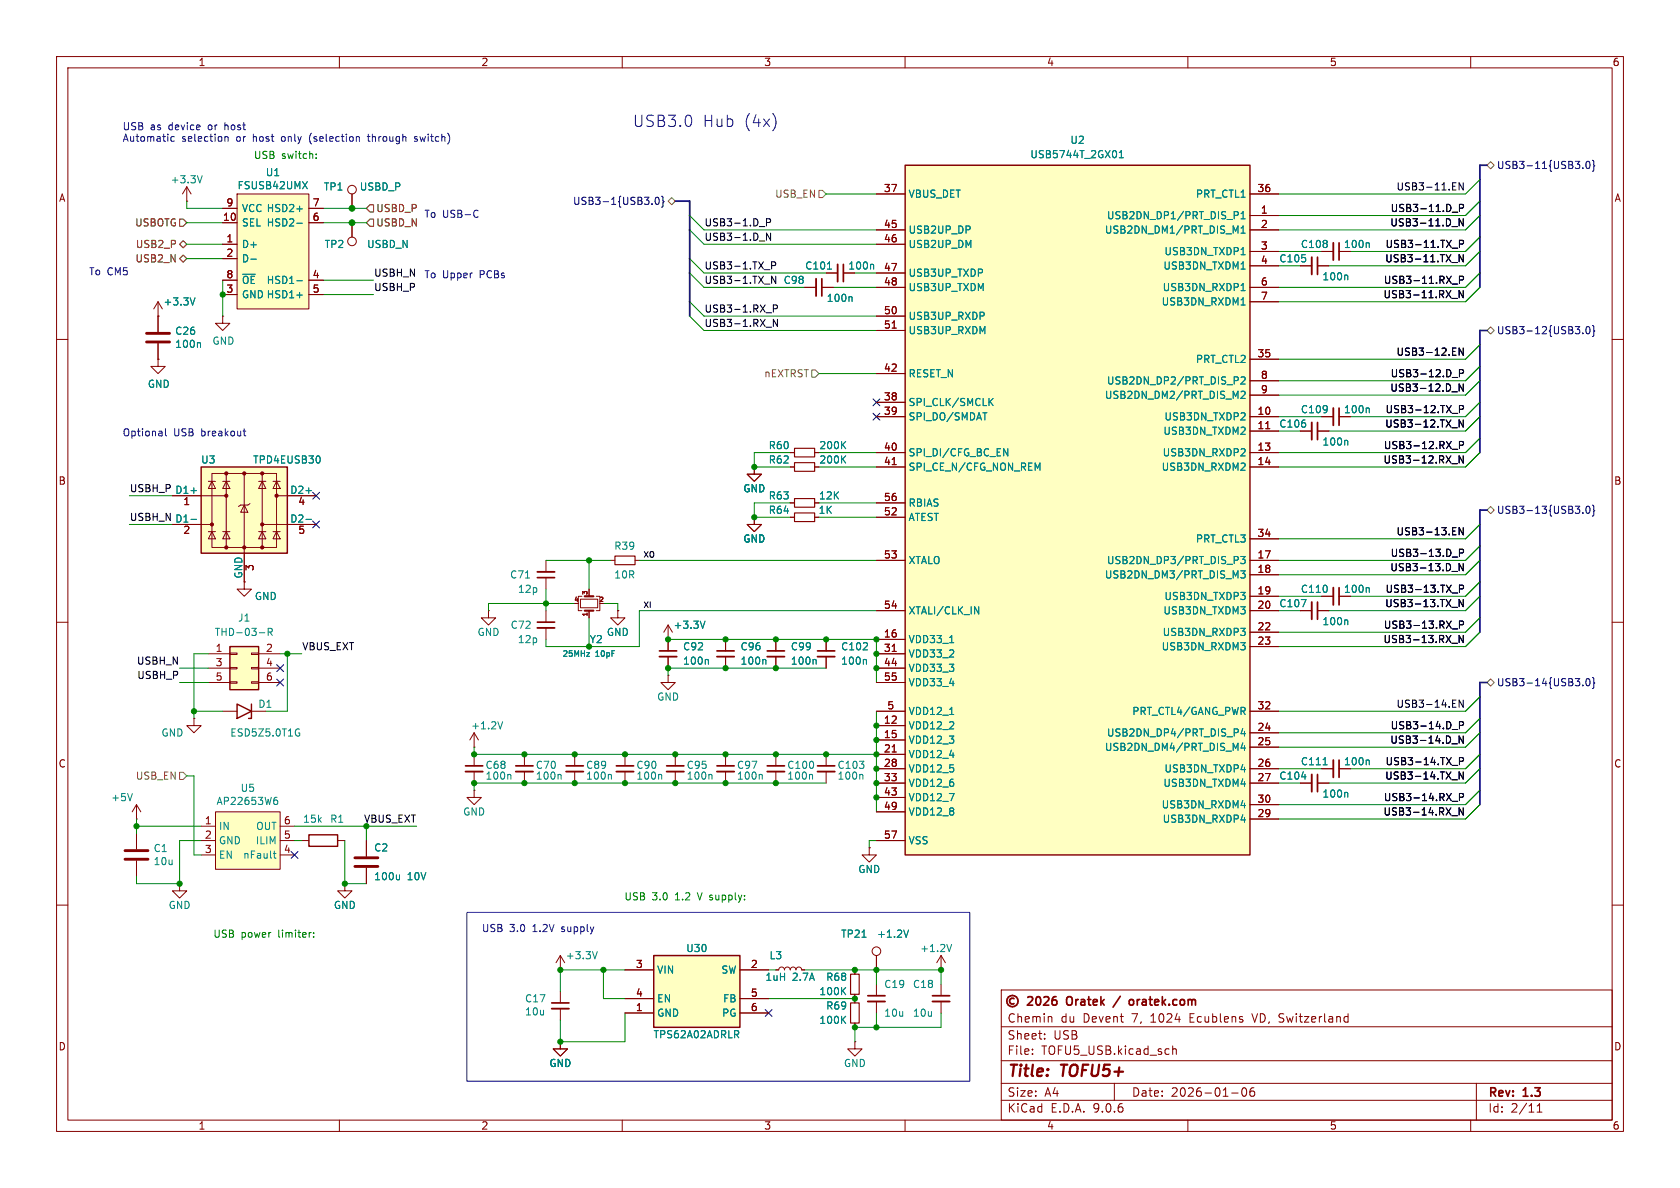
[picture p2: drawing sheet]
<svg xmlns="http://www.w3.org/2000/svg" width="297mm" height="210mm" viewBox="0 0 297 210" stroke-linecap="round" stroke-linejoin="round" font-family="sans-serif">
<defs><g id="words">
<g font-size="2.8" fill="#0000c2">
<text x="111.8" y="22.6">USB3.0</text>
<text x="124.1" y="22.6">Hub</text>
<text x="131.5" y="22.6">(4x)</text>
</g>
<g font-size="2.8" fill="#840000">
<text x="178" y="190.9">Title:</text>
<text x="187.7" y="190.9">TOFU5+</text>
</g>
<g font-size="2.1" fill="#840000">
<text x="189.3" y="178.2">Oratek</text>
<text x="201.5" y="178.2">oratek.com</text>
<text x="178" y="184">Sheet:</text>
<text x="178" y="181">Chemin</text>
<text x="186.2" y="184">USB</text>
<text x="187.5" y="181">du</text>
<text x="191.5" y="181">Devent</text>
<text x="200.3" y="181">7,</text>
<text x="203.7" y="181">1024</text>
<text x="210.7" y="181">Ecublens</text>
<text x="222" y="181">VD, Switzerland</text>
<text x="178" y="186.7">File:</text>
<text x="184.1" y="186.7">TOFU5_USB.kicad_sch</text>
<text x="178" y="196.9">KiCad</text>
<text x="178" y="194.1">Size:</text>
<text x="184.7" y="194.1">A4</text>
<text x="185.7" y="196.9">E.D.A.</text>
<text x="193.3" y="196.9">9.0.6</text>
<text x="200" y="194.1">Date:</text>
<text x="207" y="194.1">2026-01-06</text>
<text x="263" y="194.3">Rev:</text>
<text x="263" y="196.9">Id:</text>
<text x="267.1" y="196.9">2/11</text>
<text x="269.4" y="194.3">1.3</text>
</g>
<g font-size="1.8" fill="#840000">
<text x="35" y="11.9">1</text>
<text x="85" y="11.9">2</text>
<text x="135" y="11.9">3</text>
<text x="185" y="11.9">4</text>
<text x="235" y="11.9">5</text>
<text x="285" y="11.9">6</text>
<text x="10.3" y="35.9">A</text>
<text x="156.2" y="34">37</text>
<text x="222.2" y="34">36</text>
<text x="285.3" y="35.9">A</text>
<text x="39.3" y="39.1">10</text>
<text x="39.9" y="36.6">9</text>
<text x="55.2" y="36.6">7</text>
<text x="55.2" y="39.1">6</text>
<text x="156.2" y="40.4">45</text>
<text x="222.8" y="37.8">1</text>
<text x="222.8" y="40.4">2</text>
<text x="39.9" y="42.9">1</text>
<text x="39.9" y="45.5">2</text>
<text x="156.2" y="42.9">46</text>
<text x="222.8" y="44.2">3</text>
<text x="222.8" y="46.7">4</text>
<text x="39.9" y="49.3">8</text>
<text x="39.9" y="51.8">3</text>
<text x="55.2" y="49.3">4</text>
<text x="55.2" y="51.8">5</text>
<text x="156.2" y="48">47</text>
<text x="156.2" y="50.5">48</text>
<text x="222.8" y="50.5">6</text>
<text x="222.8" y="53.1">7</text>
<text x="156.2" y="55.6">50</text>
<text x="156.2" y="58.2">51</text>
<text x="156.2" y="65.8">42</text>
<text x="222.2" y="63.2">35</text>
<text x="156.2" y="70.9">38</text>
<text x="222.8" y="67.1">8</text>
<text x="222.8" y="69.6">9</text>
<text x="156.2" y="73.4">39</text>
<text x="222.2" y="73.4">10</text>
<text x="222.2" y="75.9">11</text>
<text x="156.2" y="79.8">40</text>
<text x="156.2" y="82.3">41</text>
<text x="222.2" y="79.8">13</text>
<text x="222.2" y="82.3">14</text>
<text x="10.3" y="85.9">B</text>
<text x="32.3" y="89.6">1</text>
<text x="52.6" y="89.6">4</text>
<text x="156.2" y="88.6">56</text>
<text x="285.3" y="85.9">B</text>
<text x="32.3" y="94.7">2</text>
<text x="52.6" y="94.7">5</text>
<text x="156.2" y="91.2">52</text>
<text x="222.2" y="95">34</text>
<text x="45.2" y="101" transform="rotate(-90 45.2 101)">3</text>
<text x="156.2" y="98.8">53</text>
<text x="222.2" y="98.8">17</text>
<text x="222.2" y="101.3">18</text>
<text x="156.2" y="107.7">54</text>
<text x="222.2" y="105.2">19</text>
<text x="222.2" y="107.7">20</text>
<text x="156.2" y="112.8">16</text>
<text x="222.2" y="111.5">22</text>
<text x="38" y="115.3">1</text>
<text x="38" y="117.9">3</text>
<text x="46.9" y="115.3">2</text>
<text x="46.9" y="117.9">4</text>
<text x="156.2" y="115.3">31</text>
<text x="156.2" y="117.9">44</text>
<text x="222.2" y="114">23</text>
<text x="38" y="120.4">5</text>
<text x="46.9" y="120.4">6</text>
<text x="156.2" y="120.4">55</text>
<text x="156.8" y="125.5">5</text>
<text x="222.2" y="125.5">32</text>
<text x="156.2" y="128">12</text>
<text x="156.2" y="130.6">15</text>
<text x="222.2" y="129.3">24</text>
<text x="222.2" y="131.8">25</text>
<text x="10.3" y="135.9">C</text>
<text x="156.2" y="133.1">21</text>
<text x="156.2" y="135.6">28</text>
<text x="222.2" y="135.6">26</text>
<text x="285.3" y="135.9">C</text>
<text x="156.2" y="138.2">33</text>
<text x="156.2" y="140.7">43</text>
<text x="156.2" y="143.3">49</text>
<text x="222.2" y="138.2">27</text>
<text x="222.2" y="142">30</text>
<text x="36.1" y="145.8">1</text>
<text x="36.1" y="148.3">2</text>
<text x="50.1" y="145.8">6</text>
<text x="50.1" y="148.3">5</text>
<text x="156.2" y="148.3">57</text>
<text x="222.2" y="144.5">29</text>
<text x="36.1" y="150.9">3</text>
<text x="50.1" y="150.9">4</text>
<text x="112.3" y="171.2">3</text>
<text x="132.6" y="171.2">2</text>
<text x="112.3" y="176.3">4</text>
<text x="112.3" y="178.8">1</text>
<text x="132.6" y="176.3">5</text>
<text x="132.6" y="178.8">6</text>
<text x="10.3" y="185.9">D</text>
<text x="285.3" y="185.9">D</text>
<text x="35" y="199.9">1</text>
<text x="85" y="199.9">2</text>
<text x="135" y="199.9">3</text>
<text x="185" y="199.9">4</text>
<text x="235" y="199.9">5</text>
<text x="285" y="199.9">6</text>
</g>
<g font-size="1.8" fill="#0000c2">
<text x="21.6" y="23.1">USB</text>
<text x="26.6" y="23.1">as</text>
<text x="29.9" y="23.1">device</text>
<text x="37.1" y="23.1">or</text>
<text x="40.2" y="23.1">host</text>
<text x="21.6" y="25.2">Automatic</text>
<text x="32.1" y="25.2">selection</text>
<text x="41.9" y="25.2">or</text>
<text x="45" y="25.2">host</text>
<text x="50.2" y="25.2">only</text>
<text x="55.3" y="25.2">(selection</text>
<text x="65.9" y="25.2">through</text>
<text x="74.4" y="25.2">switch)</text>
<text x="74.9" y="38.7">To USB-C</text>
<text x="15.6" y="48.9">To CM5</text>
<text x="74.9" y="49.3">To Upper</text>
<text x="84.9" y="49.3">PCBs</text>
<text x="21.6" y="77.2">Optional</text>
<text x="30.7" y="77.2">USB</text>
<text x="35.7" y="77.2">breakout</text>
<text x="85.1" y="164.9">USB</text>
<text x="90.1" y="164.9">3.0</text>
<text x="94.3" y="164.9">1.2V</text>
<text x="99.5" y="164.9">supply</text>
</g>
<g font-size="1.8" fill="#008400">
<text x="44.8" y="28.3">USB</text>
<text x="49.8" y="28.3">switch:</text>
<text x="110.3" y="159.4">USB</text>
<text x="115.3" y="159.4">3.0</text>
<text x="119.5" y="159.4">1.2</text>
<text x="123.7" y="159.4">V supply:</text>
<text x="37.6" y="166">USB</text>
<text x="42.6" y="166">power</text>
<text x="49.3" y="166">limiter:</text>
</g>
<g font-size="1.8" fill="#008484">
<text x="182.1" y="28.2">USB5744T_2GX01</text>
<text x="189.1" y="25.6">U2</text>
<text x="30.1" y="32.6">+3.3V</text>
<text x="41.9" y="33.7">FSUSB42UMX</text>
<text x="46.9" y="31.3">U1</text>
<text x="57.2" y="33.9">TP1</text>
<text x="63.5" y="33.9">USBD_P</text>
<text x="160.5" y="35.2">VBUS_DET</text>
<text x="211.3" y="35.2">PRT_CTL1</text>
<text x="42.7" y="37.7">VCC HSD2+</text>
<text x="42.7" y="40.2">SEL HSD2-</text>
<text x="160.5" y="41.5">USB2UP_DP</text>
<text x="195.2" y="41.5">USB2DN_DM1/PRT_DIS_M1</text>
<text x="195.6" y="39">USB2DN_DP1/PRT_DIS_P1</text>
<text x="42.7" y="44">D+</text>
<text x="42.7" y="46.6">D-</text>
<text x="57.3" y="44">TP2</text>
<text x="64.8" y="44">USBD_N</text>
<text x="142.2" y="47.9">C101</text>
<text x="149.9" y="47.9">100n</text>
<text x="160.5" y="44">USB2UP_DM</text>
<text x="205.6" y="47.9">USB3DN_TXDM1</text>
<text x="205.8" y="45.3">USB3DN_TXDP1</text>
<text x="226.1" y="46.6">C105</text>
<text x="229.9" y="44">C108</text>
<text x="237.5" y="44">100n</text>
<text x="42.7" y="50.4">~{OE}HSD1-</text>
<text x="42.7" y="52.9">GND HSD1+</text>
<text x="138.4" y="50.4">C98</text>
<text x="146.1" y="53.6">100n</text>
<text x="160.5" y="49.1">USB3UP_TXDP</text>
<text x="160.5" y="51.7">USB3UP_TXDM</text>
<text x="205.5" y="51.7">USB3DN_RXDP1</text>
<text x="233.7" y="49.8">100n</text>
<text x="28.8" y="54.2">+3.3V</text>
<text x="30.9" y="59.4">C26</text>
<text x="160.5" y="56.7">USB3UP_RXDP</text>
<text x="160.5" y="59.3">USB3UP_RXDM</text>
<text x="205.3" y="54.2">USB3DN_RXDM1</text>
<text x="30.9" y="61.7">100n</text>
<text x="37.5" y="61.1">GND</text>
<text x="211.3" y="64.4">PRT_CTL2</text>
<text x="26" y="68.8">GND</text>
<text x="160.5" y="66.9">RESET_N</text>
<text x="160.5" y="72">SPI_CLK/SMCLK</text>
<text x="195.2" y="70.7">USB2DN_DM2/PRT_DIS_M2</text>
<text x="195.6" y="68.2">USB2DN_DP2/PRT_DIS_P2</text>
<text x="160.5" y="74.5">SPI_DO/SMDAT</text>
<text x="205.6" y="77.1">USB3DN_TXDM2</text>
<text x="205.8" y="74.5">USB3DN_TXDP2</text>
<text x="226.1" y="75.8">C106</text>
<text x="229.9" y="73.3">C109</text>
<text x="237.5" y="73.3">100n</text>
<text x="35.5" y="82.1">U3</text>
<text x="44.7" y="82.1">TPD4EUSB30</text>
<text x="135.8" y="82.1">R62</text>
<text x="135.8" y="79.6">R60</text>
<text x="144.7" y="82.1">200K</text>
<text x="144.7" y="79.6">200K</text>
<text x="160.5" y="80.9">SPI_DI/CFG_BC_EN</text>
<text x="160.5" y="83.4">SPI_CE_N/CFG_NON_REM</text>
<text x="205.3" y="83.4">USB3DN_RXDM2</text>
<text x="205.5" y="80.9">USB3DN_RXDP2</text>
<text x="233.7" y="79">100n</text>
<text x="30.9" y="87.4">D1+</text>
<text x="51.2" y="87.4">D2+</text>
<text x="131.3" y="87.2">GND</text>
<text x="135.8" y="88.5">R63</text>
<text x="144.7" y="88.5">12K</text>
<text x="160.5" y="89.8">RBIAS</text>
<text x="30.9" y="92.5">D1-</text>
<text x="51.2" y="92.5">D2-</text>
<text x="135.8" y="91">R64</text>
<text x="144.6" y="91">1K</text>
<text x="160.5" y="92.3">ATEST</text>
<text x="108.5" y="97.4">R39</text>
<text x="131.3" y="96.1">GND</text>
<text x="160.5" y="99.9">XTALO</text>
<text x="195.6" y="99.9">USB2DN_DP3/PRT_DIS_P3</text>
<text x="211.3" y="96.1">PRT_CTL3</text>
<text x="42.9" y="102.4" transform="rotate(-90 42.9 102.4)">GND</text>
<text x="45" y="106.3">GND</text>
<text x="90.1" y="102.5">C71</text>
<text x="91.5" y="105">12p</text>
<text x="108.5" y="102.5">10R</text>
<text x="195.2" y="102.5">USB2DN_DM3/PRT_DIS_M3</text>
<text x="205.8" y="106.3">USB3DN_TXDP3</text>
<text x="226.1" y="107.5">C107</text>
<text x="229.9" y="105">C110</text>
<text x="237.5" y="105">100n</text>
<text x="37.9" y="112.6">THD-03-R</text>
<text x="42" y="110.1">J1</text>
<text x="84.3" y="112.6">GND</text>
<text x="90.2" y="111.4">C72</text>
<text x="91.4" y="113.9">12p</text>
<text x="104.2" y="113.9">Y2</text>
<text x="107.2" y="112.6">GND</text>
<text x="119" y="111.4">+3.3V</text>
<text x="160.5" y="108.8">XTALI/CLK_IN</text>
<text x="160.5" y="113.9">VDD33_1</text>
<text x="205.5" y="112.6">USB3DN_RXDP3</text>
<text x="205.6" y="108.8">USB3DN_TXDM3</text>
<text x="233.7" y="110.7">100n</text>
<text x="120.7" y="117.7">100n</text>
<text x="120.7" y="115.2">C92</text>
<text x="130.8" y="117.7">100n</text>
<text x="130.8" y="115.2">C96</text>
<text x="139.7" y="117.7">100n</text>
<text x="139.7" y="115.2">C99</text>
<text x="148.6" y="115.2">C102</text>
<text x="148.6" y="117.7">100n</text>
<text x="160.5" y="116.4">VDD33_2</text>
<text x="160.5" y="119">VDD33_3</text>
<text x="205.3" y="115.2">USB3DN_RXDM3</text>
<text x="45.6" y="125.3">D1</text>
<text x="116.1" y="124.1">GND</text>
<text x="160.5" y="121.5">VDD33_4</text>
<text x="28.4" y="130.4">GND</text>
<text x="40.6" y="130.4">ESD5Z5.0T1G</text>
<text x="83.2" y="129.1">+1.2V</text>
<text x="160.5" y="126.6">VDD12_1</text>
<text x="160.5" y="129.1">VDD12_2</text>
<text x="160.5" y="131.7">VDD12_3</text>
<text x="195.6" y="130.4">USB2DN_DP4/PRT_DIS_P4</text>
<text x="200.1" y="126.6">PRT_CTL4/GANG_PWR</text>
<text x="85.7" y="136.1">C68</text>
<text x="94.6" y="136.1">C70</text>
<text x="103.5" y="136.1">C89</text>
<text x="112.4" y="136.1">C90</text>
<text x="121.3" y="136.1">C95</text>
<text x="130.2" y="136.1">C97</text>
<text x="139.1" y="136.1">C100</text>
<text x="148" y="136.1">C103</text>
<text x="160.5" y="134.2">VDD12_4</text>
<text x="160.5" y="136.8">VDD12_5</text>
<text x="195.2" y="132.9">USB2DN_DM4/PRT_DIS_M4</text>
<text x="205.8" y="136.8">USB3DN_TXDP4</text>
<text x="229.9" y="135.5">C111</text>
<text x="237.5" y="135.5">100n</text>
<text x="19.6" y="141.8">+5V</text>
<text x="38.2" y="142.5">AP22653W6</text>
<text x="42.4" y="140.2">U5</text>
<text x="85.7" y="138">100n</text>
<text x="94.6" y="138">100n</text>
<text x="103.5" y="138">100n</text>
<text x="112.4" y="138">100n</text>
<text x="121.3" y="138">100n</text>
<text x="130.2" y="138">100n</text>
<text x="139.1" y="138">100n</text>
<text x="148" y="138">100n</text>
<text x="160.5" y="139.3">VDD12_6</text>
<text x="160.5" y="141.8">VDD12_7</text>
<text x="205.3" y="143.1">USB3DN_RXDM4</text>
<text x="205.6" y="139.3">USB3DN_TXDM4</text>
<text x="226.1" y="138">C104</text>
<text x="233.7" y="141.2">100n</text>
<text x="38.6" y="146.9">IN</text>
<text x="38.6" y="149.5">GND</text>
<text x="45.1" y="149.5">ILIM</text>
<text x="45.2" y="146.9">OUT</text>
<text x="53.5" y="145.6">15k</text>
<text x="58.3" y="145.6">R1</text>
<text x="81.8" y="144.4">GND</text>
<text x="160.5" y="144.4">VDD12_8</text>
<text x="160.5" y="149.5">VSS</text>
<text x="205.5" y="145.6">USB3DN_RXDP4</text>
<text x="27.1" y="150.8">C1</text>
<text x="27.1" y="153.1">10u</text>
<text x="38.6" y="152">EN</text>
<text x="42.9" y="152">nFault</text>
<text x="66" y="150.7">C2</text>
<text x="66" y="155.8">100u</text>
<text x="72" y="155.8">10V</text>
<text x="151.6" y="154.5">GND</text>
<text x="29.7" y="160.9">GND</text>
<text x="58.9" y="160.9">GND</text>
<text x="148.6" y="166">TP21</text>
<text x="154.9" y="166">+1.2V</text>
<text x="99.9" y="169.8">+3.3V</text>
<text x="116.1" y="172.3">VIN</text>
<text x="121.2" y="168.5">U30</text>
<text x="127.4" y="172.3">SW</text>
<text x="135.2" y="173.6">1uH</text>
<text x="135.9" y="169.8">L3</text>
<text x="140.1" y="173.6">2.7A</text>
<text x="146" y="173.6">R68</text>
<text x="162.6" y="168.5">+1.2V</text>
<text x="92.7" y="177.4">C17</text>
<text x="92.7" y="179.7">10u</text>
<text x="116.1" y="177.4">EN</text>
<text x="116.1" y="179.9">GND</text>
<text x="127.6" y="179.9">PG</text>
<text x="127.7" y="177.4">FB</text>
<text x="144.7" y="176.1">100K</text>
<text x="146" y="178.7">R69</text>
<text x="156.2" y="174.9">C19</text>
<text x="156.2" y="179.9">10u</text>
<text x="161.3" y="174.9">C18</text>
<text x="161.3" y="179.9">10u</text>
<text x="115.4" y="183.7">TPS62A02ADRLR</text>
<text x="144.7" y="181.2">100K</text>
<text x="97" y="188.8">GND</text>
<text x="149.1" y="188.8">GND</text>
</g>
<g font-size="1.8" fill="#848400">
<text x="136.9" y="35.2">USB_EN</text>
<text x="23.8" y="40.2">USBOTG</text>
<text x="66.4" y="37.7">USBD_P</text>
<text x="66.4" y="40.2">USBD_N</text>
<text x="23.8" y="46.6">USB2_N</text>
<text x="23.9" y="44">USB2_P</text>
<text x="135" y="66.9">nEXTRST</text>
<text x="23.9" y="138">USB_EN</text>
</g>
<g font-size="1.8">
<text x="246.8" y="33.8">USB3-11.EN</text>
<text x="124.5" y="40.1">USB3-1.D_P</text>
<text x="245.7" y="40.1">USB3-11.D_N</text>
<text x="245.8" y="37.6">USB3-11.D_P</text>
<text x="124.5" y="47.7">USB3-1.TX_P</text>
<text x="124.5" y="42.6">USB3-1.D_N</text>
<text x="244.8" y="46.5">USB3-11.TX_N</text>
<text x="244.8" y="43.9">USB3-11.TX_P</text>
<text x="66" y="51.5">USBH_P</text>
<text x="66" y="49">USBH_N</text>
<text x="124.5" y="50.3">USB3-1.TX_N</text>
<text x="244.5" y="52.8">USB3-11.RX_N</text>
<text x="244.5" y="50.3">USB3-11.RX_P</text>
<text x="124.5" y="57.9">USB3-1.RX_N</text>
<text x="124.5" y="55.3">USB3-1.RX_P</text>
<text x="246.8" y="63">USB3-12.EN</text>
<text x="245.7" y="69.3">USB3-12.D_N</text>
<text x="245.8" y="66.8">USB3-12.D_P</text>
<text x="244.8" y="75.7">USB3-12.TX_N</text>
<text x="244.8" y="73.1">USB3-12.TX_P</text>
<text x="244.5" y="82">USB3-12.RX_N</text>
<text x="244.5" y="79.5">USB3-12.RX_P</text>
<text x="22.9" y="87.1">USBH_P D1+</text>
<text x="22.9" y="92.2">USBH_N D1-</text>
<text x="246.8" y="94.7">USB3-13.EN</text>
<text x="245.7" y="101.1">USB3-13.D_N</text>
<text x="245.8" y="98.5">USB3-13.D_P</text>
<text x="244.8" y="107.4">USB3-13.TX_N</text>
<text x="244.8" y="104.9">USB3-13.TX_P</text>
<text x="244.5" y="113.8">USB3-13.RX_N</text>
<text x="244.5" y="111.2">USB3-13.RX_P</text>
<text x="24.1" y="117.6">USBH_N</text>
<text x="53.3" y="115">VBUS_EXT</text>
<text x="24.2" y="120.1">USBH_P</text>
<text x="246.8" y="125.2">USB3-14.EN</text>
<text x="245.7" y="131.5">USB3-14.D_N</text>
<text x="245.8" y="129">USB3-14.D_P</text>
<text x="244.8" y="137.9">USB3-14.TX_N</text>
<text x="244.8" y="135.4">USB3-14.TX_P</text>
<text x="244.5" y="141.7">USB3-14.RX_P</text>
<text x="64.3" y="145.5">VBUS_EXT</text>
<text x="244.5" y="144.2">USB3-14.RX_N</text>
</g>
<g font-size="1.8" fill="#000084">
<text x="264.5" y="30.1">USB3-11{USB3.0}</text>
<text x="101.2" y="36.4">USB3-1{USB3.0}</text>
<text x="264.5" y="59.3">USB3-12{USB3.0}</text>
<text x="264.5" y="91">USB3-13{USB3.0}</text>
<text x="264.5" y="121.5">USB3-14{USB3.0}</text>
</g>
<g font-size="1.4">
<text x="113.7" y="98.6">XO</text>
<text x="113.7" y="107.5">XI</text>
</g>
<g font-size="1.4" fill="#008484">
<text x="99.3" y="116.3">25MHz</text>
<text x="105.3" y="116.3">10pF</text>
</g>
<g font-size="1.1" fill="#840000">
<text x="101.4" y="106.4">4</text>
<text x="103.9" y="105.3" transform="rotate(-90 103.9 105.3)">3</text>
<text x="105.8" y="106.4">2</text>
<text x="103.9" y="109.1" transform="rotate(-90 103.9 109.1)">1</text>
</g>
</g></defs>
<path d="M0 0h297v210h-297z" fill="#fff" stroke="#fff" stroke-width=".18"/>
<g fill="none" stroke="#840000" stroke-width=".18">
<path d="M10 10h277v190h-277zM12 12h273v186h-273zM60 10v2M110 10v2M160 10v2M210 10v2M260 10v2M142.2 50.8h2.1M145.3 50.8h2M10 60h2M285 60h2M10 110h2"/>
<path d="M128.3 113v2.1M128.3 116.1v2M285 110h2M10 160h2M177 175h108v23h-108zM185.7 179.7l.3 .2v.8M221.3 179.2l.5 1.5M238.2 179.7l.1 .1M238.3 179.2v1.5M285 160h2M60 198v2M110 198v2"/>
<path d="M160 198v2M177 194.5h108M177 191.5h108M177 187.5h108M177 181.5h108M182.5 186.3v.1M182.5 185.5v.1M184.7 183.6v.1M184.7 182.8v.1M197 191.5v3M207.3 184.9v1.5M207.3 185.5l.2-.1 .4 .1 .1 .9"/>
<path d="M210 198v2M217.7 193.2h1.2M219.7 192.4l.2-.1a.81 .81 0 0 1 .6 .6 .81 .81 0 0 1-.3 .8l-.2 .1a.81 .81 0 0 1-.3-1.4zM221.7 192.3a.59 .59 0 0 0-.7 .6v.6l.1 .2 .4 .1 .2-.1 .1-.5-.1-.3h-.5l-.2 .3M238.3 180.6l-.1 .1M260 198v2M261 191.5v6.5M271.7 196.6h.9M271.7 195.5l.5-.4v1.5"/>
</g>
<g fill="none" stroke="#840000" stroke-width=".3">
<path d="M145.3 49.3v3M126.7 115.1h3.1M179.3 176.5a.52 .52 0 0 0-.8 .5 .52 .52 0 0 0 .8 .4M181.7 176.3l.6-.1 .2 .1 .1 .3-1 1.1h1M183.3 176.3l.2-.1a.81 .81 0 0 1 .6 .6 .81 .81 0 0 1-.3 .8l-.2 .1a.81 .81 0 0 1-.3-1.4zM184.6 176.3l.5-.1 .2 .1 .1 .3-.9 1.1h.9M186.7 176.2a.59 .59 0 0 0-.7 .6v.6l.1 .2 .5 .1 .2-.2v-.5l-.1-.2h-.4l-.3 .2M188.8 176.3a1.07 1.07 0 0 0 0 1.3M198.1 176.1l-1.3 1.9M199.8 176.8l.3-.1 .3 .3v.4l-.3 .3-.3-.1-.2-.2v-.4z"/>
<circle cx="179" cy="177" r="1"/>
</g>
<path d="M144.3 49.3v3M126.7 116.1h3.1" fill="none" stroke="#840000" stroke-width=".33"/>
<path d="M150.5 52.4l.1 .2v.7M135.2 116.6l.2 .2v.6" fill="none" stroke="#008484" stroke-width=".18"/>
<path d="M40.6 114.3h5.1v7.6h-5.1z" fill="#ffffc2"/>
<path d="M40.6 114.3h5.1v7.6h-5.1z" fill="none" stroke="#840000" stroke-width=".25"/>
<g fill="none" stroke="#840000" stroke-width=".18">
<path d="M33 35.6h.1M33 33l-.7 1.3M33 33l.8 1.3M33 33v2.6M229.9 76.2h2M232.9 76.2h2M233.7 73.7h2M236.7 73.7h2.1M36.8 115.6h3.8M36.8 118.1h3.8M40.6 115.4h1.3v.3h-1.3zM40.6 118h1.3v.2h-1.3z"/>
<path d="M43.2 102.9v1.2h1.2l-1.2 1.3-1.3-1.3h1.3M44.4 115.4h1.3v.3h-1.3zM44.4 118h1.3v.2h-1.3zM45.7 115.6h3.8M45.7 118.1h3.8M36.8 120.7h3.8M40.6 120.5h1.3v.3h-1.3zM44.4 120.5h1.3v.3h-1.3zM45.7 120.7h3.8"/>
</g>
<path d="M35.7 31.1l-.4 1.2M238.1 77.8l.2 .2v.7M241.9 72.1l.2 .2v.7M45.8 111.9h1M47.4 111.7h.6l.1-.2v-.3l-.7-.1v1.2M47.7 111.7l.4 .6" fill="none" stroke="#008484" stroke-width=".18"/>
<path d="M232.9 74.7v3M236.7 72.1v3.1" fill="none" stroke="#840000" stroke-width=".3"/>
<path d="M231.9 74.7v3M235.7 72.1v3.1" fill="none" stroke="#840000" stroke-width=".33"/>
<path d="M41.9 34.3h12.7v20.3h-12.7z" fill="#ffffc2"/>
<g fill="none" stroke="#840000" stroke-width=".18">
<path d="M39.4 36.8h2.5M39.4 39.4h2.5M41.9 34.3h12.7v20.3h-12.7zM54.6 36.8h2.5M54.6 39.4h2.5M62.2 39.4v2.5M39.4 55.9v1.3h1.2l-1.2 1.2-1.3-1.2h1.3M39.4 55.9h.1M39.4 43.2h2.5M39.4 45.7h2.5M39.4 49.5h2.5M39.4 52.1h2.5"/>
<path d="M54.6 49.5h2.5M54.6 52.1h2.5M229.9 47h2M232.9 47h2M96.5 99.1v2M107.9 99.1h.8M112.3 99.1h.7M86.4 108v1.2h-1.3l1.3 1.3 1.2-1.3h-1.2M86.4 108h.1M96.5 102.1v2M96.5 108v2M96.5 111v2"/>
<path d="M102.6 105.9h3.1v1.5h-3.1zM102.9 105.4h-.7v2.6h.7M104.1 104.1v1.3M104.1 108v1.2M105.4 105.4h.6v2.6h-.6M118.1 119.4v1.3h1.3l-1.3 1.2-1.3-1.2h1.3M118.1 119.4h.1M118.1 113v2.1M118.1 116.1v2M229.9 108h2M232.9 108h2M233.7 105.4h2"/>
<path d="M236.7 105.4h2.1M34.3 127v1.3h1.3l-1.3 1.2-1.3-1.2h1.3M34.3 127h.1M39.4 125.7h2.5M44.4 125.7h2.6M24.1 144.8h.1M24.1 142.2l-.7 1.3M24.1 142.2l.8 1.3M24.1 142.2v2.6M153.7 149.9v1.2h1.2l-1.2 1.3-1.3-1.3h1.3M153.7 149.9h.1M99.1 175.3v2"/>
<path d="M99.1 178.3v2M137.2 171.5h.5l.1-.4 .4-.2 .3 .2 .2 .4 .1-.4 .4-.2 .3 .2 .2 .4 .1-.4 .4-.2 .4 .2 .1 .4 .2-.4 .3-.2 .4 .2 .1 .4h.5M151.1 171.5v.7M151.1 175.8v1.5M154.9 168.9v2.6M154.9 174v2M154.9 177v2.1M166.4 171.5h.1M166.4 168.9l-.8 1.3M166.4 168.9l.7 1.3M166.4 168.9v2.6M166.4 174v2"/>
<path d="M166.4 177v2.1M99.1 184.2v1.2h-1.3l1.3 1.3 1.2-1.3h-1.2M99.1 184.2h.1M151.1 184.2v1.2h-1.2l1.2 1.3 1.3-1.3h-1.3M151.1 184.2h.1M151.1 180.8v.8"/>
<circle cx="62.2" cy="42.7" r=".76"/>
<circle cx="154.9" cy="168.1" r=".76"/>
</g>
<g fill="none" stroke="#008484" stroke-width=".18">
<path d="M52.5 36.9h.9M52.5 39.5h.9M53.5 32.1l.8 1.3M54.3 32.1l-.8 1.3M44.3 45.8h1M52.5 49.6h.9M52.5 52.2h.9M238.1 48.6l.2 .2v.7M92.9 102.2h.7M103.7 115.4h.5l-.5 .6h.5M125.1 116.6l.1 .2v.6M230 106h.9l-.6 1.3"/>
<path d="M238.1 109.6l.2 .2v.6M241.9 103.9l.2 .2v.6M52.6 128.8l.3 .1M52.7 129.6h.3v.4l-.4 .1M23.4 140.3l-.4 1.2M149 175.1l.5 .7M149.5 179.6l-.7 .8M149.5 174.6l-.7 .7M152.4 165.7h.7M160.6 164.4l-.4 1.3M168.2 166.9l-.4 1.3M149 180.2l.5 .7"/>
</g>
<path d="M108.7 98.3h3.6v1.5h-3.6zM150.4 177.3h1.5v3.5h-1.5zM150.4 172.2h1.5v3.6h-1.5z" fill="none" stroke="#840000" stroke-width=".2"/>
<path d="M232.9 45.5v3M95 110h3M95 102.1h3M116.6 115.1h3M232.9 106.4v3.1M236.7 103.9v3M97.5 177.3h3.1M153.4 176h3.1M164.8 176h3.1" fill="none" stroke="#840000" stroke-width=".3"/>
<path d="M231.9 45.5v3M95 111h3M95 101.1h3M116.6 116.1h3M231.9 106.4v3.1M235.7 103.9v3M97.5 178.3h3.1M153.4 177h3.1M164.8 177h3.1" fill="none" stroke="#840000" stroke-width=".33"/>
<path d="M103.4 108h1.5M103.4 105.4h1.5" fill="none" stroke="#840000" stroke-width=".38"/>
<path d="M41.9 124.5l2.5 1.2-2.5 1.3zM44.4 124.5v2.5h-.5" fill="none" stroke="#840000" stroke-width=".25"/>
<path d="M115.6 168.9h15.2v12.7h-15.2z" fill="#ffffc2"/>
<path d="M54.6 147.6h5.1v2h-5.1zM115.6 168.9h15.2v12.7h-15.2z" fill="none" stroke="#840000" stroke-width=".25"/>
<g fill="none" stroke="#840000" stroke-width=".18">
<path d="M62.2 34.3v2.5M27.9 55.9h.1M27.9 53.3v5.4M27.9 53.3l-.7 1.3M27.9 53.3l.8 1.3M233.7 44.5h2M236.7 44.5h2.1M27.9 63.5v1.3h1.3l-1.3 1.2-1.2-1.2h1.2M27.9 63.5h.1M27.9 60.7v2.8M109.2 108v1.2h-1.3l1.3 1.3 1.3-1.3h-1.3M109.2 108h.1"/>
<path d="M137.2 113v2.1M137.2 116.1v2M146 113v2.1M146 116.1v2M83.8 132.1h.1M83.8 139.7v1.3h1.3l-1.3 1.2-1.3-1.2h1.3M83.8 139.7h.1M83.8 129.5l-.7 1.3M83.8 129.5l.8 1.3M83.8 129.5v2.6M83.8 133.4v2M83.8 136.4v2"/>
<path d="M92.7 133.4v2M92.7 136.4v2M101.6 133.4v2M101.6 136.4v2M110.5 133.4v2M110.5 136.4v2M128.3 133.4v2M128.3 136.4v2M137.2 133.4v2M137.2 136.4v2M233.7 135.9h2M236.7 135.9h2.1"/>
<path d="M24.1 147.3v2.8M24.1 152.1v2.8M53.3 148.6h1.3M59.7 148.6h1.3M61 156.2v1.3h1.2l-1.2 1.3-1.3-1.3h1.3M61 156.2h.1M64.8 148.6v2.8M64.8 153.4v2.8M99.1 171.5h.1M99.1 168.9l-.8 1.3M99.1 168.9l.7 1.3M99.1 168.9v2.6"/>
<path d="M110.5 171.5h5.1M110.5 176.5h5.1M110.5 179.1h5.1M130.8 171.5h5.1M130.8 176.5h5.1M130.8 179.1h5.1M99.1 184.2v1.2h-1.3l1.3 1.3 1.2-1.3h-1.2M99.1 184.2h.1"/>
<circle cx="62.2" cy="33.5" r=".76"/>
</g>
<g fill="none" stroke="#008484" stroke-width=".18">
<path d="M34.5 52.6l-.5 1.3M241.9 42.9l.2 .2v.7M35.3 60.6l.1 .1v.7M144.1 116.6l.2 .2v.6M153 116.6l.2 .2v.6M88.9 127.6l-.5 1.2M90.1 136.9l.2 .2v.6M99 136.9l.2 .2v.6M107.9 136.9l.2 .2v.6M116.8 136.9l.2 .2v.6M134.6 136.9l.2 .2v.6M143.5 136.9l.2 .2v.6"/>
<path d="M233.9 135.2h.7M241.9 134.4l.2 .1v.7M70.6 154.7v.8M70.6 155.4l-.2 .1M105.6 168.2l-.4 1.3M130.2 182.9l.4 .6M130.5 182.3v.4"/>
</g>
<path d="M236.7 42.9v3.1M135.6 115.1h3.1M144.5 115.1h3.1M82.3 135.4h3M91.2 135.4h3M100.1 135.4h3M109 135.4h3M126.7 135.4h3.1M135.6 135.4h3.1M236.7 134.4v3" fill="none" stroke="#840000" stroke-width=".3"/>
<path d="M235.7 42.9v3.1M135.6 116.1h3.1M144.5 116.1h3.1M82.3 136.4h3M91.2 136.4h3M100.1 136.4h3M109 136.4h3M126.7 136.4h3.1M135.6 136.4h3.1M235.7 134.4v3" fill="none" stroke="#840000" stroke-width=".33"/>
<path d="M25.9 58.9h4.1M25.9 60.5h4.1M22.1 150.4h4.1M22.1 151.9h4.1M62.7 153.2h4.1M62.7 151.6h4.1" fill="none" stroke="#840000" stroke-width=".51"/>
<path d="M160 29.2h61v121.9h-61z" fill="#ffffc2"/>
<path d="M160 29.2h61v121.9h-61z" fill="none" stroke="#840000" stroke-width=".25"/>
<g fill="none" stroke="#840000" stroke-width=".18">
<path d="M154.9 34.3h5.1M221 34.3h5.1M221 38.1h5.1M154.9 40.6h5.1M154.9 43.2h5.1M154.9 48.3h5.1M154.9 50.8h5.1M154.9 55.9h5.1M154.9 58.4h5.1M157.7 58h.7M221 40.6h5.1M221 50.8h5.1"/>
<path d="M221 44.5h5.1M221 47h5.1M221 53.3h5.1M154.9 66h5.1M154.9 71.1h5.1M154.9 73.7h5.1M221 73.7h5.1M221 63.5h5.1M221 67.3h5.1M221 69.9h5.1M221 76.2h5.1M223.8 75.8h.7"/>
<path d="M154.9 80h5.1M154.9 82.6h5.1M154.9 88.9h5.1M154.9 91.4h5.1M154.9 99.1h5.1M157.7 82.1h.7M221 80h5.1M221 82.6h5.1M221 99.1h5.1M221 95.3h5.1M154.9 108h5.1M154.9 113h5.1"/>
<path d="M154.9 115.6h5.1M154.9 118.1h5.1M157.7 115.2h.7M221 108h5.1M221 101.6h5.1M221 105.4h5.1M221 111.8h5.1M221 114.3h5.1M146 133.4v2M146 136.4v2M154.9 120.7h5.1M154.9 125.7h5.1"/>
<path d="M154.9 128.3h5.1M154.9 130.8h5.1M154.9 133.4h5.1M154.9 135.9h5.1M154.9 138.4h5.1M157.7 132.9h.7M221 125.7h5.1M221 135.9h5.1M221 138.4h5.1M221 129.5h5.1M221 132.1h5.1M229.9 138.4h2"/>
<path d="M232.9 138.4h2M31.7 156.2v1.3h1.3l-1.3 1.3-1.2-1.3h1.2M31.7 156.2h.1M154.9 141h5.1M154.9 143.5h5.1M154.9 148.6h5.1M221 142.2h5.1M221 144.8h5.1"/>
</g>
<g fill="none" stroke="#008484" stroke-width=".18">
<path d="M197.9 27.9h.7M197.9 27l.3-.4v1.3M218.2 37.4h.5l.2 .3-.1 .3-.6 .1M219.4 38.7h.7M219.4 37.8l.4-.4v1.3M218.4 40.9l.5-1v1.3M219.4 40.3l.4-.4v1.3M219.4 41.2h.7M219.4 45h.7M219.4 47.6h.7M219.4 51.4h.7M219.4 53.9h.7"/>
<path d="M173.8 73h.7M175 71l.6 .7M175.6 70.4l-.8 .8M177.4 79.3l.8 1.3v-1.3M218.8 66.7l.1 .2-.1 .3M219.4 66.7l.5-.1 .2 .4-.8 .9h.8M219.4 69.3l.5-.1 .2 .3-.8 .9h.8M220 79.4l.1 .2v.3l-.8 .7h.8M183.4 82.8l.5-.9v1.2M218.8 98.4l.1 .2-.1 .4M219.3 98.4h.8l-.4 .5 .4 .1v.5l-.2 .1-.6-.1M167.9 113.6h.7"/>
<path d="M172.3 107.3l.7 1.2v-1.2M219.3 100.9h.8l-.4 .5 .4 .1v.6l-.2 .1-.6-.1M219.3 111.1h.8l-.4 .5M220 111.6l.1 .2-.1 .5M152.4 136.9l.1 .2v.6M167.9 126.3h.7M218.9 129v.4M219.4 136h.8M219.7 128.8l-.3 .9h.8M219.7 131.3l-.3 .9h.8M220 129.3v.8M220 131.8v.9"/>
<path d="M230.1 137.3h.8M219.4 142.4h.8M219.4 144.9h.8M238.1 140.1l.2 .1v.7"/>
</g>
<path d="M144.5 135.4h3.1M232.9 136.9v3.1" fill="none" stroke="#840000" stroke-width=".3"/>
<path d="M144.5 136.4h3.1M231.9 136.9v3.1" fill="none" stroke="#840000" stroke-width=".33"/>
<path d="M38.1 143.5h11.4v10.2h-11.4z" fill="#ffffc2"/>
<path d="M119.4 133.4v2M119.4 136.4v2M35.6 146.1h2.5M35.6 148.6h2.5M35.6 151.1h2.5M38.1 143.5h11.4v10.2h-11.4zM49.5 146.1h2.6M49.5 148.6h2.6M49.5 151.1h2.6" fill="none" stroke="#840000" stroke-width=".18"/>
<path d="M125.7 136.9l.2 .2v.6M48.3 150.9h.5M48.5 150.4v1.1l.3 .2M48.6 141.4h.3l.2 .3-.1 .4-.4 .1M49 140.9l-.4 .1" fill="none" stroke="#008484" stroke-width=".18"/>
<path d="M117.9 135.4h3" fill="none" stroke="#840000" stroke-width=".3"/>
<path d="M117.9 136.4h3" fill="none" stroke="#840000" stroke-width=".33"/>
<path d="M35.6 82.6h15.2v15.2h-15.2z" fill="#ffffc2"/>
<g fill="none" stroke="#840000" stroke-width=".18">
<path d="M39.4 36.8h2.5M39.4 39.4h2.5M54.6 36.8h2.5M54.6 39.4h2.5M62.2 34.3v2.5M62.2 39.4v2.5M154.9 34.3h5.1M221 34.3h5.1M221 38.1h5.1M27.9 55.9h.1M27.9 55.9v2.8M39.4 43.2h2.5"/>
<path d="M39.4 45.7h2.5M39.4 49.5h2.5M39.4 52.1h2.5M54.6 49.5h2.5M54.6 52.1h2.5M142.2 50.8h2.1M145.3 50.8h2M146 48.3h2.1M149.1 48.3h2M154.9 48.3h5.1M154.9 40.6h5.1M154.9 43.2h5.1"/>
<path d="M154.9 50.8h5.1M154.9 55.9h5.1M154.9 58.4h5.1M157.7 58h.7M221 47h5.1M221 44.5h5.1M221 40.6h5.1M221 50.8h5.1M221 53.3h5.1M229.9 47h2M232.9 47h2M233.7 44.5h2"/>
<path d="M236.7 44.5h2.1M27.9 63.5h.1M27.9 60.7v2.8M154.9 73.7h5.1M154.9 66h5.1M154.9 71.1h5.1M221 73.7h5.1M221 76.2h5.1M221 63.5h5.1M221 67.3h5.1M221 69.9h5.1M223.8 75.8h.7"/>
<path d="M229.9 76.2h2M232.9 76.2h2M233.7 73.7h2M236.7 73.7h2.1M30.5 87.6h9.5M30.5 92.7h7M36.8 85.1h1.3M36.8 94h1.3M37.5 83.7h11.4v13.1h-11.4zM37.5 85.1l.6 1.3h-1.3zM37.5 94l.6 1.3h-1.3zM39.4 85.1h1.2"/>
<path d="M39.4 94h1.2M40 85.1l.6 1.3h-1.2zM40 94l.6 1.3h-1.2zM40 83.7v13.1M43.2 89.3l.6 1.3h-1.3zM43.2 83.7v19.2M44.2 89l-.4 .3h-1.3l-.3 .2M45.7 85.1h1.3M45.7 94h1.3M46.4 85.1l.6 1.3h-1.3zM46.4 94l.6 1.3h-1.3zM46.4 83.7v13.1"/>
<path d="M46.4 92.7h9.5M48.3 85.1h1.2M48.3 94h1.2M48.9 85.1l.6 1.3h-1.2zM48.9 94l.6 1.3h-1.2zM48.9 87.6h7M133.3 82.6v1.2h-1.2l1.2 1.3 1.3-1.3h-1.3M133.3 82.6h.1M133.3 91.4v1.3h-1.2l1.2 1.3 1.3-1.3h-1.3M133.3 91.4h.1M139.7 82.6h.8M139.7 88.9h.8"/>
<path d="M139.7 80h.8M139.7 91.4h.8M144 82.6h.8M144 88.9h.8M144 80h.8M144 91.4h.8M154.9 82.6h5.1M154.9 88.9h5.1M154.9 80h5.1M154.9 91.4h5.1M154.9 99.1h5.1M157.7 82.1h.7"/>
<path d="M221 82.6h5.1M221 80h5.1M221 99.1h5.1M221 95.3h5.1M104.1 104.1v1.3M104.1 108v1.2M109.2 108h.1M118.1 113h.1M118.1 110.5l-.8 1.3M118.1 110.5l.8 1.3M118.1 110.5v4.6M118.1 116.1v2"/>
<path d="M128.3 113v2.1M128.3 116.1v2M137.2 113v2.1M137.2 116.1v2M146 113v2.1M146 116.1v2M154.9 108h5.1M154.9 113h5.1M154.9 115.6h5.1M154.9 118.1h5.1M157.7 115.2h.7M221 108h5.1"/>
<path d="M221 105.4h5.1M221 101.6h5.1M221 111.8h5.1M221 114.3h5.1M229.9 108h2M232.9 108h2M233.7 105.4h2M236.7 105.4h2.1M154.9 138.4h5.1M154.9 135.9h5.1M154.9 120.7h5.1M154.9 125.7h5.1"/>
<path d="M154.9 128.3h5.1M154.9 130.8h5.1M154.9 133.4h5.1M157.7 132.9h.7M221 138.4h5.1M221 135.9h5.1M221 125.7h5.1M221 129.5h5.1M221 132.1h5.1M229.9 138.4h2M232.9 138.4h2M233.7 135.9h2"/>
<path d="M236.7 135.9h2.1M61 156.2h.1M64.8 148.6v2.8M64.8 153.4v2.8M153.7 149.9h.1M154.9 141h5.1M154.9 143.5h5.1M154.9 148.6h5.1M221 142.2h5.1M221 144.8h5.1M110.5 171.5h5.1M110.5 176.5h5.1"/>
<path d="M110.5 179.1h5.1M130.8 171.5h5.1M130.8 176.5h5.1M130.8 179.1h5.1M137.2 171.5h.5M141.7 171.5h.5M151.1 171.5v.7M151.1 175.8v1.5M154.9 168.9v2.6M99.1 184.2h.1M151.1 180.8v.8"/>
</g>
<path d="M35.6 82.6h15.2v15.2h-15.2z" fill="none" stroke="#840000" stroke-width=".25"/>
<g fill="#840000" stroke="#840000" stroke-width=".18">
<circle cx="37.5" cy="92.7" r=".28"/>
<circle cx="40" cy="83.7" r=".28"/>
<circle cx="40" cy="87.6" r=".28"/>
<circle cx="40" cy="96.8" r=".28"/>
<circle cx="43.2" cy="83.7" r=".28"/>
<circle cx="43.2" cy="96.8" r=".28"/>
<circle cx="46.4" cy="83.7" r=".28"/>
<circle cx="46.4" cy="92.7" r=".28"/>
<circle cx="46.4" cy="96.8" r=".28"/>
<circle cx="48.9" cy="87.6" r=".28"/>
</g>
<g fill="none" stroke="#008484" stroke-width=".18">
<path d="M52.5 36.9h.9M52.5 39.5h.9M53.5 32.1l.8 1.3M54.3 32.1l-.8 1.3M197.9 27.9h.7M197.9 27l.3-.4v1.3M218.2 37.4h.5l.2 .3-.1 .3-.6 .1M219.4 38.7h.7M219.4 37.8l.4-.4v1.3M34.5 52.6l-.5 1.3M44.3 45.8h1M52.5 49.6h.9"/>
<path d="M52.5 52.2h.9M146.3 47.6h.7M150.5 52.4l.1 .2v.7M154.3 46.7l.1 .2v.7M218.4 40.9l.5-1v1.3M219.4 47.6h.7M219.4 40.3l.4-.4v1.3M219.4 41.2h.7M219.4 45h.7M219.4 51.4h.7M219.4 53.9h.7M238.1 48.6l.2 .2v.7"/>
<path d="M241.9 42.9l.2 .2v.7M35.3 60.6l.1 .1v.7M149 78.6l.5 .7M149.5 78l-.7 .8M173.8 73h.7M175 71l.6 .7M175.6 70.4l-.8 .8M177.4 79.3l.8 1.3v-1.3M218.8 66.7l.1 .2-.1 .3M219.4 66.7l.5-.1 .2 .4-.8 .9h.8M219.4 69.3l.5-.1 .2 .3-.8 .9h.8M220 79.4l.1 .2v.3l-.8 .7h.8"/>
<path d="M238.1 77.8l.2 .2v.7M241.9 72.1l.2 .2v.7M33.8 86.7h.9M33.8 91.8h.9M54.1 86.7h1M54.1 91.8h1M56.5 80.7l.1 .4-.1 .6M149 81.1l.5 .8M149.5 80.6l-.7 .7M183.4 82.8l.5-.9v1.2M218.8 98.4l.1 .2-.1 .4M219.3 98.4h.8l-.4 .5 .4 .1v.5l-.2 .1-.6-.1"/>
<path d="M103.7 115.4h.5l-.5 .6h.5M124.6 109.8l-.4 1.3M125.1 116.6l.1 .2v.6M135.2 116.6l.2 .2v.6M144.1 116.6l.2 .2v.6M153 116.6l.2 .2v.6M167.9 113.6h.7M172.3 107.3l.7 1.2v-1.2M219.3 100.9h.8l-.4 .5 .4 .1v.6l-.2 .1-.6-.1M219.3 111.1h.8l-.4 .5M220 111.6l.1 .2-.1 .5M230 106h.9l-.6 1.3"/>
<path d="M238.1 109.6l.2 .2v.6M241.9 103.9l.2 .2v.6M167.9 126.3h.7M218.9 129v.4M219.4 136h.8M219.7 128.8l-.3 .9h.8M219.7 131.3l-.3 .9h.8M220 129.3v.8M220 131.8v.9M230.1 137.3h.8M233.9 135.2h.7M241.9 134.4l.2 .1v.7"/>
<path d="M70.6 154.7v.8M70.6 155.4l-.2 .1M219.4 142.4h.8M219.4 144.9h.8M238.1 140.1l.2 .1v.7M149 175.1l.5 .7M149.5 179.6l-.7 .8M149.5 174.6l-.7 .7M152.4 165.7h.7M160.6 164.4l-.4 1.3M130.2 182.9l.4 .6M130.5 182.3v.4"/>
<path d="M149 180.2l.5 .7"/>
</g>
<path d="M140.5 79.2h3.5v1.6h-3.5zM140.5 81.8h3.5v1.5h-3.5zM140.5 88.1h3.5v1.6h-3.5zM140.5 90.7h3.5v1.5h-3.5z" fill="none" stroke="#840000" stroke-width=".2"/>
<path d="M149.1 46.7v3.1" fill="none" stroke="#840000" stroke-width=".3"/>
<path d="M148.1 46.7v3.1" fill="none" stroke="#840000" stroke-width=".33"/>
<g fill="none" stroke="#000084" stroke-width=".18">
<path d="M115.3 36v.1M116 34.9h.1a.68 .68 0 0 1 .5 .6 .68 .68 0 0 1-.5 .6 .84 .84 0 0 1-.1-1.2zM117 34.7l.2 .2v.6l.2 .2-.2 .1v.6l-.2 .2M279.8 29.7v.1M280.5 28.6l.2-.1a.68 .68 0 0 1 .4 .7 .68 .68 0 0 1-.4 .6 .84 .84 0 0 1-.2-1.2zM281.5 28.3l.3 .2v.6l.1 .2-.1 .2v.6l-.3 .2M279.8 58.9v.1M280.5 57.8l.2-.1a.68 .68 0 0 1 .4 .7 .68 .68 0 0 1-.4 .6 .84 .84 0 0 1-.2-1.2zM281.5 57.5l.3 .2v.6l.1 .2-.1 .2v.6l-.3 .2M154.3 73.1l1.2 1.2M154.3 70.5l1.2 1.2M155.5 73.1l-1.2 1.2"/>
<path d="M155.5 70.5l-1.2 1.2M55.3 87l1.2 1.2M55.3 92.1l1.2 1.2M56.5 87l-1.2 1.2M56.5 92.1l-1.2 1.2M279.8 90.6v.1M280.5 89.5h.2a.68 .68 0 0 1 .4 .6 .68 .68 0 0 1-.4 .6 .84 .84 0 0 1-.2-1.2zM281.5 89.3l.3 .2v.6l.1 .2-.1 .1v.7l-.3 .1M48.9 117.5l1.2 1.2M50.1 117.5l-1.2 1.2M281.5 119.8l.3 .2v.6l.1 .1-.1 .2v.6l-.3 .2M48.9 120l1.2 1.3"/>
<path d="M50.1 120l-1.2 1.3M279.8 121.1v.1M280.5 120h.2a.68 .68 0 0 1 .4 .6 .68 .68 0 0 1-.4 .6 .84 .84 0 0 1-.2-1.2zM51.5 150.5l1.2 1.2M52.7 150.5l-1.2 1.2M135.3 178.5l1.2 1.2M136.5 178.5l-1.2 1.2"/>
</g>
<g fill="none" stroke="#848400" stroke-width=".18">
<path d="M31.7 38.7h.7l.6 .7-.6 .6h-.7zM65.4 36.2h.6v1.3h-.6l-.6-.7zM65.4 38.7h.6v1.3h-.6l-.6-.6zM118.1 35.6l.6-.7 .7 .7-.7 .6zM144.8 33.7h.6l.6 .6-.6 .6h-.6zM262.9 29.2l.6-.6 .7 .6-.7 .6zM31.7 45.7l.7-.6 .6 .6-.6 .7zM32.4 42.5l.6 .7-.6 .6-.7-.6zM262.9 58.4l.6-.6 .7 .6-.7 .7zM143.5 65.4h.6l.7 .6-.7 .7h-.6zM263.5 89.5l.7 .7-.7 .6-.6-.6zM31.7 136.5h.7l.6 .7-.6 .6h-.7z"/>
<path d="M263.5 120l.7 .7-.7 .6-.6-.6z"/>
</g>
<g fill="none" stroke="#000" stroke-width=".18">
<path d="M135.5 39.3h.6l.1-.2v-.3l-.7-.1v1.2M256.7 37.5h1M256.8 33.6h.6M256.8 32.3h.6M258 36.8l.6-.1 .1-.1v-.4l-.7-.1v1.3M258.7 32.3v1.3l-.7-1.3v1.3M258.7 38.7v1.2l-.7-1.2v1.2M134.2 42.6h1M134.2 40.1h1M135.1 47.7h1M135.4 57.8h1M135.4 55.3h1"/>
<path d="M136.2 41.2v1.3l-.7-1.3v1.3M136.4 47l.6-.1 .1-.2v-.3l-.7-.1v1.3M136.7 54.6l.6-.1 .1-.2v-.3l-.7-.1v1.3M137.1 48.8v1.3l-.7-1.3v1.3M137.4 56.4v1.3l-.7-1.3v1.3M256.7 40.1h.9M256.7 46.4h.9M256.7 52.8h.9M256.7 50.2h1M256.7 43.9h1M258 43.1h.6l.1-.2v-.3l-.7-.1v1.2M258 49.5l.6-.1 .1-.1v-.4l-.7-.1v1.3"/>
<path d="M258.7 45v1.3l-.7-1.3v1.3M258.7 51.4v1.2l-.7-1.2v1.2M256.7 75.6h.9M256.7 69.3h.9M256.7 73.1h1M256.7 79.4h1M256.7 66.7h1M256.8 62.8h.6M256.8 61.5h.6M258 66l.6-.1 .1-.1v-.3l-.7-.2v1.3M258 72.4l.6-.1 .1-.2v-.3l-.7-.1v1.3M258 78.7l.6-.1 .1-.1v-.3l-.7-.2v1.3"/>
<path d="M258.7 61.5v1.3l-.7-1.3v1.3M258.7 67.9v1.2l-.7-1.2v1.2M258.7 74.2v1.3l-.7-1.3v1.3M256.7 82h.9M256.7 98.5h1M256.8 94.5h.6M256.8 93.3h.6M258 97.8l.6-.1 .1-.2v-.3l-.7-.1v1.3M258.7 80.6v1.2l-.7-1.2v1.2M258.7 93.3v1.2l-.7-1.2v1.2M258.7 99.6v1.3l-.7-1.3v1.3M256.7 113.7h.9"/>
<path d="M256.7 107.4h.9M256.7 101h.9M256.7 111.2h1M256.7 104.8h1M258 104.1l.6-.1 .1-.1v-.3l-.7-.2v1.3M258 110.5l.6-.1 .1-.2v-.3l-.7-.1v1.3M258.7 106v1.2l-.7-1.2v1.2M258.7 112.3v1.3l-.7-1.3v1.3M256.7 131.5h.9M256.7 137.8h.9M256.7 129h1M256.7 135.3h1"/>
<path d="M256.8 125h.6M256.8 123.8h.6M258 128.2h.6l.1-.2v-.3l-.7-.1v1.2M258 134.6l.6-.1 .1-.2v-.3l-.7-.1v1.3M258.7 123.8v1.2l-.7-1.2v1.2M258.7 130.1v1.3l-.7-1.3v1.3M258.7 136.5v1.2l-.7-1.2v1.2M256.7 144.2h.9M256.7 141.7h1M258 140.9h.6l.1-.2v-.3l-.7-.1v1.2M258.7 142.8v1.3l-.7-1.3v1.3"/>
</g>
<path d="M119.4 35.6h2.5v20.3M262.9 29.2h-1.3v21.6M262.9 58.4h-1.3v21.6M262.9 90.2h-1.3v21.6M262.9 120.7h-1.3v21.5" fill="none" stroke="#000084" stroke-width=".3"/>
<g fill="none" stroke="#008400" stroke-width=".18">
<path d="M33 35.6v1.2h6.4M33 39.4h6.4M55.9 27.9v.1M55.9 27.2v.2M57.1 36.8h7.7M57.1 39.4h7.7M121.9 38.1l2.6 2.5h30.4M146 34.3h8.9M261.6 38.1l-2.5 2.5h-33M261.6 35.6l-2.5 2.5h-33M261.6 31.8l-2.5 2.5h-33M33 43.2h6.4"/>
<path d="M33 45.7h6.4M39.4 49.5v6.4M57.1 52.1h8.9M57.1 49.5h8.9M121.9 48.3l2.6 2.5h17.7M121.9 40.6l2.6 2.6h30.4M121.9 55.9l2.6 2.5h30.4M121.9 45.7l2.6 2.6h21.5M121.9 53.3l2.6 2.6h30.4M147.3 50.8h7.6M151.1 48.3h3.8M226.1 47h3.8"/>
<path d="M226.1 44.5h7.6M261.6 44.5l-2.5 2.5h-24.2M261.6 41.9l-2.5 2.6h-20.3M261.6 48.3l-2.5 2.5h-33M261.6 50.8l-2.5 2.5h-33M144.8 66h10.1M226.1 76.2h3.8M226.1 73.7h7.6M261.6 77.5l-2.5 2.5h-33M261.6 73.7l-2.5 2.5h-24.2M261.6 64.8l-2.5 2.5h-33M261.6 61l-2.5 2.5h-33"/>
<path d="M261.6 71.1l-2.5 2.6h-20.3M261.6 67.3l-2.5 2.6h-33M22.9 92.7h7.6M22.9 87.6h7.6M96.5 99.1h11.4M104.1 99.1v5M113 99.1h41.9M139.7 80h-6.4v2.6h6.4M139.7 88.9h-6.4v2.5h6.4M144.8 80h10.1M144.8 82.6h10.1M144.8 91.4h10.1"/>
<path d="M144.8 88.9h10.1M261.6 80l-2.5 2.6h-33M261.6 92.7l-2.5 2.6h-33M261.6 96.5l-2.5 2.6h-33M261.6 99.1l-2.5 2.5h-33M31.7 118.1h5.1M36.8 115.6h-2.5v11.4M49.5 115.6h3.8M50.8 115.6v10.1h-3.8M96.5 104.1v3.9M101.6 106.7h-15.2v1.3M104.1 109.2v5.1"/>
<path d="M106.7 106.7h2.5v1.3M118.1 113h36.8v7.7M146 118.1h-27.9v1.3M154.9 108h-41.9v6.3h-16.5v-1.3M226.1 108h3.8M226.1 105.4h7.6M261.6 111.8l-2.5 2.5h-33M261.6 109.2l-2.5 2.6h-33M261.6 105.4l-2.5 2.6h-24.2M261.6 102.9l-2.5 2.5h-20.3M31.7 120.7h5.1M33 137.2h1.3v13.9h1.3"/>
<path d="M34.3 125.7h5.1M83.8 132.1v1.3h71.1M146 138.4h-62.2v1.3M154.9 125.7v17.8M226.1 138.4h3.8M226.1 135.9h7.6M261.6 135.9l-2.5 2.5h-24.2M261.6 129.5l-2.5 2.6h-33M261.6 139.7l-2.5 2.5h-33M261.6 133.4l-2.5 2.5h-20.3M261.6 123.2l-2.5 2.5h-33M261.6 127l-2.5 2.5h-33"/>
<path d="M24.1 146.1h11.5M24.1 144.8v2.5M35.6 148.6h-3.9v7.6h-7.6v-1.3M52.1 146.1h21.6M52.1 148.6h1.2M61 148.6v7.6h3.8M64.8 146.1v2.5M154.9 148.6h-1.2v1.3M261.6 142.2l-2.5 2.6h-33M54.9 164.8h.1M55.4 165.6v.1M55.4 164.9v.1"/>
<path d="M106.7 171.5v5h3.8M110.5 171.5h-11.4v3.8M110.5 179.1v5.1h-11.4v-3.9M135.9 171.5h1.3M135.9 176.5h15.2M142.2 171.5h24.2v2.5M154.9 171.5v2.5M154.9 179.1v2.5M166.4 179.1v2.5h-15.3v2.6"/>
</g>
<g fill="none" stroke="#0000c2" stroke-width=".18">
<path d="M30.8 24.2l-.3-.1-.3 .3 .1 .5h.5M39.8 24.3l.2-.2 .3 .1v.8M39.8 24.1v.9M54.8 23.9l-.1 .5 .1 .7M63.4 24.1l.1 .2v.7M64.9 24.1h.5M65.1 23.7v1.1l.3 .2M73.8 24.2l-.3-.1-.2 .3 .5 .3M73.8 24.8l-.2 .2-.3-.1M84.2 37.2l.3 .1M84.5 38.3l-.3 .1M122.2 20.7l.1 .4-.1 .9"/>
<path d="M137 20.6a2.4 2.4 0 0 1 0 1.9M29.2 75.8v1.1l.2 .2M43 76.2h.5M43.2 75.8v1.1l.3 .2M82.5 161.3h88.9v29.8h-88.9z"/>
</g>
<g fill="#008400" stroke="#008400" stroke-width=".18">
<circle cx="99.1" cy="171.5" r=".46"/>
<circle cx="99.1" cy="184.2" r=".46"/>
<circle cx="106.7" cy="171.5" r=".46"/>
<circle cx="166.4" cy="171.5" r=".46"/>
<circle cx="154.9" cy="171.5" r=".46"/>
<circle cx="151.1" cy="176.5" r=".46"/>
<circle cx="151.1" cy="181.6" r=".46"/>
<circle cx="154.9" cy="181.6" r=".46"/>
<circle cx="151.1" cy="171.5" r=".46"/>
<circle cx="110.5" cy="133.4" r=".46"/>
<circle cx="110.5" cy="138.4" r=".46"/>
<circle cx="119.4" cy="138.4" r=".46"/>
<circle cx="92.7" cy="138.4" r=".46"/>
<circle cx="101.6" cy="138.4" r=".46"/>
<circle cx="101.6" cy="133.4" r=".46"/>
<circle cx="64.8" cy="146.1" r=".46"/>
<circle cx="83.8" cy="133.4" r=".46"/>
<circle cx="92.7" cy="133.4" r=".46"/>
<circle cx="83.8" cy="138.4" r=".46"/>
<circle cx="146" cy="133.4" r=".46"/>
<circle cx="154.9" cy="138.4" r=".46"/>
<circle cx="154.9" cy="128.3" r=".46"/>
<circle cx="154.9" cy="133.4" r=".46"/>
<circle cx="154.9" cy="135.9" r=".46"/>
<circle cx="154.9" cy="130.8" r=".46"/>
<circle cx="154.9" cy="141" r=".46"/>
<circle cx="137.2" cy="138.4" r=".46"/>
<circle cx="137.2" cy="133.4" r=".46"/>
<circle cx="61" cy="156.2" r=".46"/>
<circle cx="31.7" cy="156.2" r=".46"/>
<circle cx="34.3" cy="125.7" r=".46"/>
<circle cx="24.1" cy="146.1" r=".46"/>
<circle cx="50.8" cy="115.6" r=".46"/>
<circle cx="154.9" cy="113" r=".46"/>
<circle cx="154.9" cy="115.6" r=".46"/>
<circle cx="154.9" cy="118.1" r=".46"/>
<circle cx="146" cy="113" r=".46"/>
<circle cx="128.3" cy="113" r=".46"/>
<circle cx="118.1" cy="113" r=".46"/>
<circle cx="128.3" cy="138.4" r=".46"/>
<circle cx="128.3" cy="133.4" r=".46"/>
<circle cx="119.4" cy="133.4" r=".46"/>
<circle cx="39.4" cy="52.1" r=".46"/>
<circle cx="137.2" cy="113" r=".46"/>
<circle cx="133.3" cy="91.4" r=".46"/>
<circle cx="118.1" cy="118.1" r=".46"/>
<circle cx="128.3" cy="118.1" r=".46"/>
<circle cx="137.2" cy="118.1" r=".46"/>
<circle cx="133.3" cy="82.6" r=".46"/>
<circle cx="104.1" cy="99.1" r=".46"/>
<circle cx="62.2" cy="36.8" r=".51"/>
<circle cx="62.2" cy="39.4" r=".51"/>
<circle cx="104.1" cy="114.3" r=".46"/>
<circle cx="96.5" cy="106.7" r=".46"/>
</g>
<use href="#words"/>
</svg>
